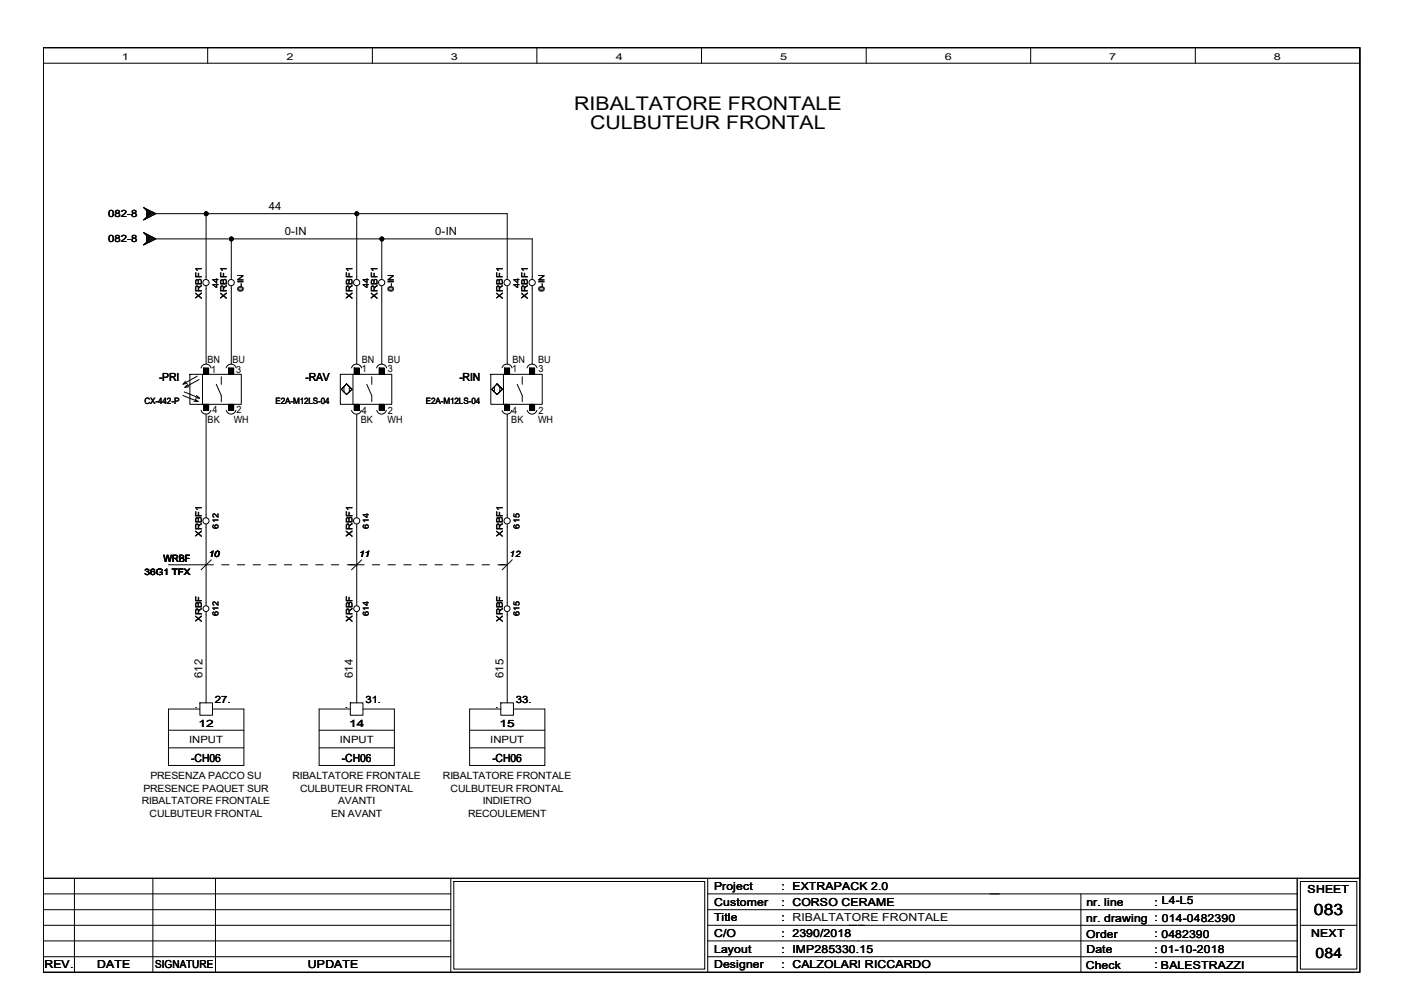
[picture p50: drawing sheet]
<svg xmlns="http://www.w3.org/2000/svg" width="297mm" height="210mm" viewBox="0 0 297 210" stroke-linecap="round" stroke-linejoin="round" font-family="sans-serif">
<defs><g id="words">
<g font-size="4">
<text x="121.5" y="23.3">RIBALTATORE FRONTALE</text>
<text x="124.8" y="27.3">CULBUTEUR FRONTAL</text>
</g>
<text font-size="3.3" x="278" y="193.5">083</text>
<text font-size="3" x="278.3" y="202.6">084</text>
<g font-size="2.4">
<text x="56.9" y="44.4">44</text>
<text x="60.2" y="49.7">0-IN</text>
<text x="92.1" y="49.7">0-IN</text>
<text x="33.7" y="80.7">-PRI</text>
<text x="64.6" y="80.7">-RAV</text>
<text x="97.2" y="80.7">-RIN</text>
<text x="42.8" y="143.5" transform="rotate(-90 42.8 143.5)">612</text>
<text x="74.7" y="143.5" transform="rotate(-90 74.7 143.5)">614</text>
<text x="106.5" y="143.5" transform="rotate(-90 106.5 143.5)">615</text>
<text x="40.5" y="161.2">-CH06</text>
<text x="72.3" y="161.2">-CH06</text>
<text x="104.2" y="161.2">-CH06</text>
</g>
<g font-size="2.3">
<text x="151.1" y="188.3">Project</text>
<text x="151.1" y="191.7">Customer</text>
<text x="165.4" y="188.3">: EXTRAPACK 2.0</text>
<text x="165.4" y="191.6">: CORSO CERAME</text>
<text x="229.9" y="191.6">nr. line</text>
<text x="244.3" y="191.6">: L4-L5</text>
<text x="276.6" y="188.9">SHEET</text>
<text x="151.1" y="194.9">Title</text>
<text x="165.4" y="194.9">: RIBALTATORE FRONTALE</text>
<text x="229.8" y="195">nr. drawing : 014-0482390</text>
<text x="151.1" y="198.3">C/O</text>
<text x="151.1" y="201.6">Layout</text>
<text x="165.4" y="198.3">: 2390/2018</text>
<text x="165.4" y="201.6">: IMP285330.15</text>
<text x="229.8" y="198.5">Order</text>
<text x="229.9" y="201.5">Date</text>
<text x="244.3" y="198.3">: 0482390</text>
<text x="244.3" y="201.6">: 01-10-2018</text>
<text x="277.4" y="198.2">NEXT</text>
<text x="9.4" y="204.9">REV.</text>
<text x="20.5" y="204.9">DATE</text>
<text x="32.8" y="204.9">SIGNATURE</text>
<text x="65.1" y="204.9">UPDATE</text>
<text x="151.1" y="204.9">Designer</text>
<text x="165.4" y="204.9">: CALZOLARI RICCARDO</text>
<text x="229.7" y="204.9">Check</text>
<text x="244.3" y="204.9">: BALESTRAZZI</text>
<text x="245.6" y="204.9">BALESTRAZZI</text>
</g>
<g font-size="2.1">
<text x="22.9" y="45.9">082-8</text>
<text x="22.9" y="51.2">082-8</text>
<text x="43.9" y="76.8">BN</text>
<text x="49.2" y="76.8">BU</text>
<text x="76.6" y="76.8">BN</text>
<text x="82" y="76.9">BU</text>
<text x="108.4" y="76.8">BN</text>
<text x="113.9" y="76.9">BU</text>
<text x="44.7" y="78.9">1</text>
<text x="50" y="78.9">3</text>
<text x="76.5" y="78.7">1</text>
<text x="82.1" y="78.7">3</text>
<text x="108.4" y="78.7">1</text>
<text x="113.9" y="78.7">3</text>
<text x="43.9" y="89.5">BK</text>
<text x="45" y="87.3">4</text>
<text x="49.4" y="89.5">WH</text>
<text x="50" y="87.3">2</text>
<text x="76.3" y="89.6">BK</text>
<text x="76.5" y="87.7">4</text>
<text x="82" y="89.6">WH</text>
<text x="82.1" y="87.7">2</text>
<text x="108.2" y="89.6">BK</text>
<text x="108.4" y="87.7">4</text>
<text x="113.8" y="89.6">WH</text>
<text x="113.9" y="87.7">2</text>
<text x="34.6" y="119">WRBF</text>
<text x="45.5" y="148.7">27.</text>
<text x="77.3" y="148.7">31.</text>
<text x="109.1" y="148.7">33.</text>
<text x="42" y="153.8">12</text>
<text x="73.9" y="153.8">14</text>
<text x="105.7" y="153.8">15</text>
<text x="40" y="157.2">INPUT</text>
<text x="71.9" y="157.2">INPUT</text>
<text x="103.7" y="157.2">INPUT</text>
<text x="30.3" y="167.6">PRESENCE PAQUET SUR</text>
<text x="31.8" y="164.9">PRESENZA PACCO SU</text>
<text x="61.9" y="164.9">RIBALTATORE FRONTALE</text>
<text x="63.5" y="167.6">CULBUTEUR FRONTAL</text>
<text x="93.7" y="164.9">RIBALTATORE FRONTALE</text>
<text x="95.3" y="167.6">CULBUTEUR FRONTAL</text>
<text x="30" y="170.2">RIBALTATORE FRONTALE</text>
<text x="31.7" y="172.8">CULBUTEUR FRONTAL</text>
<text x="70.1" y="172.8">EN AVANT</text>
<text x="71.5" y="170.2">AVANTI</text>
<text x="99" y="172.8">RECOULEMENT</text>
<text x="102.1" y="170.2">INDIETRO</text>
</g>
<g font-size="2">
<text x="25.8" y="12.7">1</text>
<text x="60.6" y="12.7">2</text>
<text x="95.4" y="12.7">3</text>
<text x="130.3" y="12.7">4</text>
<text x="165.1" y="12.7">5</text>
<text x="199.9" y="12.7">6</text>
<text x="234.7" y="12.7">7</text>
<text x="269.5" y="12.7">8</text>
</g>
<g font-size="1.9">
<text x="42.7" y="63.2" transform="rotate(-90 42.7 63.2)">XRBF1</text>
<text x="48" y="63.2" transform="rotate(-90 48 63.2)">XRBF1</text>
<text x="74.5" y="63.2" transform="rotate(-90 74.5 63.2)">XRBF1</text>
<text x="79.8" y="63.2" transform="rotate(-90 79.8 63.2)">XRBF1</text>
<text x="106.4" y="63.2" transform="rotate(-90 106.4 63.2)">XRBF1</text>
<text x="111.7" y="63.2" transform="rotate(-90 111.7 63.2)">XRBF1</text>
<text x="30.6" y="85.4">CX-442-P</text>
<text x="58.3" y="85.4">E2A-M12LS-04</text>
<text x="90.1" y="85.4">E2A-M12LS-04</text>
<text x="42.7" y="113.6" transform="rotate(-90 42.7 113.6)">XRBF1</text>
<text x="74.5" y="113.6" transform="rotate(-90 74.5 113.6)">XRBF1</text>
<text x="106.4" y="113.6" transform="rotate(-90 106.4 113.6)">XRBF1</text>
<text x="44.2" y="117.8">10</text>
<text x="76" y="117.8">11</text>
<text x="107.8" y="117.8">12</text>
<text x="30.6" y="121.8">36G1 TFX</text>
<text x="42.7" y="131.6" transform="rotate(-90 42.7 131.6)">XRBF</text>
<text x="74.5" y="131.6" transform="rotate(-90 74.5 131.6)">XRBF</text>
<text x="106.4" y="131.6" transform="rotate(-90 106.4 131.6)">XRBF</text>
</g>
<g font-size="1.7">
<text x="46.2" y="60.9" transform="rotate(-90 46.2 60.9)">44</text>
<text x="51.5" y="61.7" transform="rotate(-90 51.5 61.7)">0-IN</text>
<text x="78.1" y="60.9" transform="rotate(-90 78.1 60.9)">44</text>
<text x="83.4" y="61.7" transform="rotate(-90 83.4 61.7)">0-IN</text>
<text x="109.9" y="60.9" transform="rotate(-90 109.9 60.9)">44</text>
<text x="115.2" y="61.7" transform="rotate(-90 115.2 61.7)">0-IN</text>
<text x="46.2" y="111.8" transform="rotate(-90 46.2 111.8)">612</text>
<text x="78.1" y="111.8" transform="rotate(-90 78.1 111.8)">614</text>
<text x="109.9" y="111.8" transform="rotate(-90 109.9 111.8)">615</text>
<text x="46.2" y="130.4" transform="rotate(-90 46.2 130.4)">612</text>
<text x="78.1" y="130.4" transform="rotate(-90 78.1 130.4)">614</text>
<text x="109.9" y="130.4" transform="rotate(-90 109.9 130.4)">615</text>
</g>
<g font-size="1.6">
<text x="41.2" y="149.8">.</text>
<text x="73" y="149.8">.</text>
<text x="104.9" y="149.8">.</text>
</g>
</g></defs>
<path d="M9.1 10.1h278.6v195.6h-278.6zM274.4 185.8v19.9" fill="none" stroke="#000" stroke-width=".3"/>
<g fill="none" stroke="#000" stroke-width=".21">
<path d="M9.1 10.1h278.6v195.6h-278.6zM9.1 10.1h278.6v175.7h-278.6zM9.1 13.4h278.6M43.9 10.1v3.3M78.8 10.1v3.3M113.6 10.1v3.3M148.4 10.1v3.3M183.3 10.1v3.3M218.1 10.1v3.3M252.9 10.1v3.3M9.1 185.8h278.6M9.1 195.8h86.3"/>
<path d="M9.1 199.1h86.3M9.1 192.5h86.3M9.1 189.1h86.3M15.7 185.8v19.9M32.3 185.8v19.9M45.6 185.8v19.9M95.4 185.8v19.9M96 186.5h53.1v18.6h-53.1zM149.7 185.8v19.9M149.7 195.8h124.7M149.7 199.1h124.7M149.7 192.5h124.7"/>
<path d="M149.7 189.1h124.7M228.7 189.1v16.6M275.1 186.5h12v18.6h-12zM275.1 195.8h12M9.1 202.4h86.3M149.7 202.4h124.7"/>
</g>
<g fill="#fff">
<path d="M120.6 19.8h58.3v4.3h-58.3z" fill-rule="evenodd"/>
<path d="M124 23.7h51.5v4.4h-51.5z" fill-rule="evenodd"/>
</g>
<g fill="none" stroke="#000" stroke-width=".21">
<path d="M30.3 49.2l2.7 1.3-2.7 1.4 .7-.7v-1.3zM30.3 43.9l2.7 1.3-2.7 1.4 .7-.7v-1.3zM30.5 51.7v.1M30.5 46.4v.1M30.5 49.3h.1M30.5 44h.1M30.6 49.5l.2-.1 1.5 1.5 .5-.5M30.6 44.2l.2-.1 1.5 1.5 .5-.5M30.9 51.4l.1 .1M30.9 46.1l.1 .1M31 50.3l.5-.5 1 1M31 49.5l-.1 .2"/>
<path d="M31 50l1 1.1M31 50.4l.7 .8M31 51.2l.2 .2M31 45l.5-.5 1 1M31 44.2l-.1 .2M31 44.7l1 1M31 45.1l.7 .7M31 45.8l.2 .3M31.2 49.7l-.2 .2M31.2 44.4l-.2 .2M31.7 49.9l-.7 .7M31.7 44.6l-.7 .7"/>
<path d="M32 50l-1 1M32 44.7l-1 1M32.5 50.3l-1 1-.5-.5M32.5 45l-1 1-.5-.5M32.8 50.7l-.5-.5-1.5 1.4h-.2M32.8 45.3l-.5-.4-1.5 1.5-.2-.1M33 45.2h74.3v13.9M33 50.5h79.6v8.6M43.6 45.2v13.9M48.9 50.5v8.6M75.5 45.2v13.9M80.8 50.5v8.6"/>
<path d="M40.2 79.2h10.9v6.4h-10.9zM41.7 79.6l-3 1.7M42.5 77.9a1.1 1.1 0 0 1 1.1-.9 1.1 1.1 0 0 1 1.1 .9M42.8 79.2v6.4M43.1 77.9h1.1v1.3h-1.1zM43.6 60.5v16.5M46.8 79.7v1.6M47.8 77.9a1.1 1.1 0 0 1 1.1-.9 1.1 1.1 0 0 1 1 .9M48.4 77.9h1v1.3h-1zM48.9 60.5v16.5M72 79.2h10.9v6.4h-10.9zM74.4 77.9a1.1 1.1 0 0 1 1-.9 1.1 1.1 0 0 1 1.1 .9"/>
<path d="M74.7 79.2v6.4M74.9 77.9h1.1v1.3h-1.1zM75.5 60.5v16.5M78.7 79.7v1.6M79.7 77.9a1.1 1.1 0 0 1 1-.9 1.1 1.1 0 0 1 1.1 .9M80.2 77.9h1.1v1.3h-1.1zM80.8 60.5v16.5M103.8 79.2h10.9v6.4h-10.9zM106.2 77.8a1.11 1.11 0 0 1 1.1-.8 1.11 1.11 0 0 1 1 .9M106.5 79.2v6.4M106.8 77.9h1v1.3h-1zM107.3 60.5v16.5"/>
<path d="M110.5 79.7v1.6M111.5 77.9a1.1 1.1 0 0 1 1.1-.9 1.1 1.1 0 0 1 1 .9M112.1 77.9h1v1.3h-1zM112.6 60.5v16.5M38.7 83.7l3.2 1.3M39 82.9l3.2 1.3M39.3 80.6l-.6 .7M39.6 81.1l-.9 .2M39.7 81.4l-.6 .6M40 81.8l-.9 .2M41.1 84.9l.8 .1M41.3 84.5l.6 .5"/>
<path d="M41.4 84.2h.8M41.6 83.7l.6 .5M42.1 80.3l-3 1.7M42.5 86.8a1.07 1.07 0 0 0 1.1 .8 1.07 1.07 0 0 0 1-.8M43.1 85.6h1.1v1.3h-1.1zM43.6 87.7v21.9M45.8 81.3l1 2.4v1.3M47.9 86.8a1.04 1.04 0 0 0 1 .8 1.04 1.04 0 0 0 1-.8M48.4 85.6h1v1.3h-1zM72.2 82.4l1.1 1.1zM72.8 81.8v1.1M73.3 81.2l1.2 1.2z"/>
<path d="M73.3 83.5l1.2-1.1zM73.3 81.2l-1.1 1.2zM73.9 81.8v1.1M74.4 86.8a1.07 1.07 0 0 0 1 .8 1.07 1.07 0 0 0 1.1-.8M74.9 85.6h1.1v1.3h-1.1zM75.5 87.7v21.9M77.6 81.3l1.1 2.4v1.3M79.7 86.8a1.04 1.04 0 0 0 1 .8 1.04 1.04 0 0 0 1-.8M80.2 85.6h1.1v1.3h-1.1zM104.1 82.4l1.1 1.1zM104.6 81.8v1.1M105.2 81.2l1.1 1.2z"/>
<path d="M105.2 83.5l1.1-1.1zM105.2 81.2l-1.1 1.2zM105.7 81.8v1.1M106.8 85.6h1v1.3h-1zM107.3 87.7v21.9M108.3 86.8a1.08 1.08 0 0 1-1 .8 1.08 1.08 0 0 1-1.1-.7M109.4 81.3l1.1 2.4v1.3M111.5 86.8a1.04 1.04 0 0 0 1.1 .8 1.04 1.04 0 0 0 1-.8M112.1 85.6h1v1.3h-1zM35.6 119.5h9.6M43.6 110.9v17.2M44.7 118.4l-2.2 2.2"/>
<path d="M46.9 119.5h1.6M50.2 119.5h1.6M53.5 119.5h1.6M56.9 119.5h1.5M60.2 119.5h1.5M63.5 119.5h1.6M66.8 119.5h1.6M70.1 119.5h1.6M73.4 119.5h3.6M75.5 110.9v17.2M76.5 118.4l-2.1 2.2M78.8 119.5h1.5"/>
<path d="M82.1 119.5h1.5M85.4 119.5h1.6M88.7 119.5h1.6M92 119.5h1.6M95.4 119.5h1.5M98.7 119.5h1.5M102 119.5h1.5M105.3 119.5h2M107.3 110.9v17.2M108.4 118.4l-2.1 2.2M43.6 129.5v19.2M75.5 129.5v19.2"/>
<path d="M107.3 129.5v19.2M35.6 158.2h16M35.6 154.5h16M42.3 148.7h2.7v2.6h-2.7zM42.3 150h-6.7v12h16v-12h-6.6M67.5 158.2h15.9M67.5 154.5h15.9M74.1 148.7h2.7v2.6h-2.7zM74.1 150h-6.6v12h15.9v-12h-6.6M99.4 158.2h15.9M99.4 154.5h15.9M106 148.7h2.6v2.6h-2.6z"/>
<path d="M106 150h-6.6v12h15.9v-12h-6.7"/>
<circle cx="43.6" cy="59.8" r=".66"/>
<circle cx="43.6" cy="45.2" r=".4"/>
<circle cx="48.9" cy="59.8" r=".66"/>
<circle cx="49" cy="50.6" r=".4"/>
<circle cx="75.4" cy="59.8" r=".66"/>
<circle cx="75.5" cy="45.2" r=".4"/>
<circle cx="80.7" cy="59.8" r=".66"/>
<circle cx="80.8" cy="50.6" r=".4"/>
<circle cx="107.3" cy="59.8" r=".66"/>
<circle cx="112.6" cy="59.8" r=".66"/>
<circle cx="43.6" cy="110.2" r=".66"/>
<circle cx="75.4" cy="110.2" r=".66"/>
<circle cx="107.3" cy="110.2" r=".66"/>
<circle cx="43.6" cy="128.8" r=".62"/>
<circle cx="75.5" cy="128.8" r=".62"/>
<circle cx="107.3" cy="128.8" r=".62"/>
</g>
<g fill="#000">
<path d="M43.1 77.9h1.1v1.3h-1.1z" fill-rule="evenodd"/>
<path d="M48.4 77.9h1v1.3h-1z" fill-rule="evenodd"/>
<path d="M74.9 77.9h1.1v1.3h-1.1z" fill-rule="evenodd"/>
<path d="M80.2 77.9h1.1v1.3h-1.1z" fill-rule="evenodd"/>
<path d="M106.8 77.9h1v1.3h-1z" fill-rule="evenodd"/>
<path d="M112.1 77.9h1v1.3h-1z" fill-rule="evenodd"/>
<path d="M43.1 85.6h1.1v1.3h-1.1z" fill-rule="evenodd"/>
<path d="M48.4 85.6h1v1.3h-1z" fill-rule="evenodd"/>
<path d="M74.9 85.6h1.1v1.3h-1.1z" fill-rule="evenodd"/>
<path d="M80.2 85.6h1.1v1.3h-1.1z" fill-rule="evenodd"/>
<path d="M106.8 85.6h1v1.3h-1z" fill-rule="evenodd"/>
<path d="M112.1 85.6h1v1.3h-1z" fill-rule="evenodd"/>
<circle cx="43.6" cy="45.2" r=".4"/>
<circle cx="49" cy="50.6" r=".4"/>
<circle cx="75.5" cy="45.2" r=".4"/>
<circle cx="80.8" cy="50.6" r=".4"/>
</g>
<use href="#words"/>
</svg>
